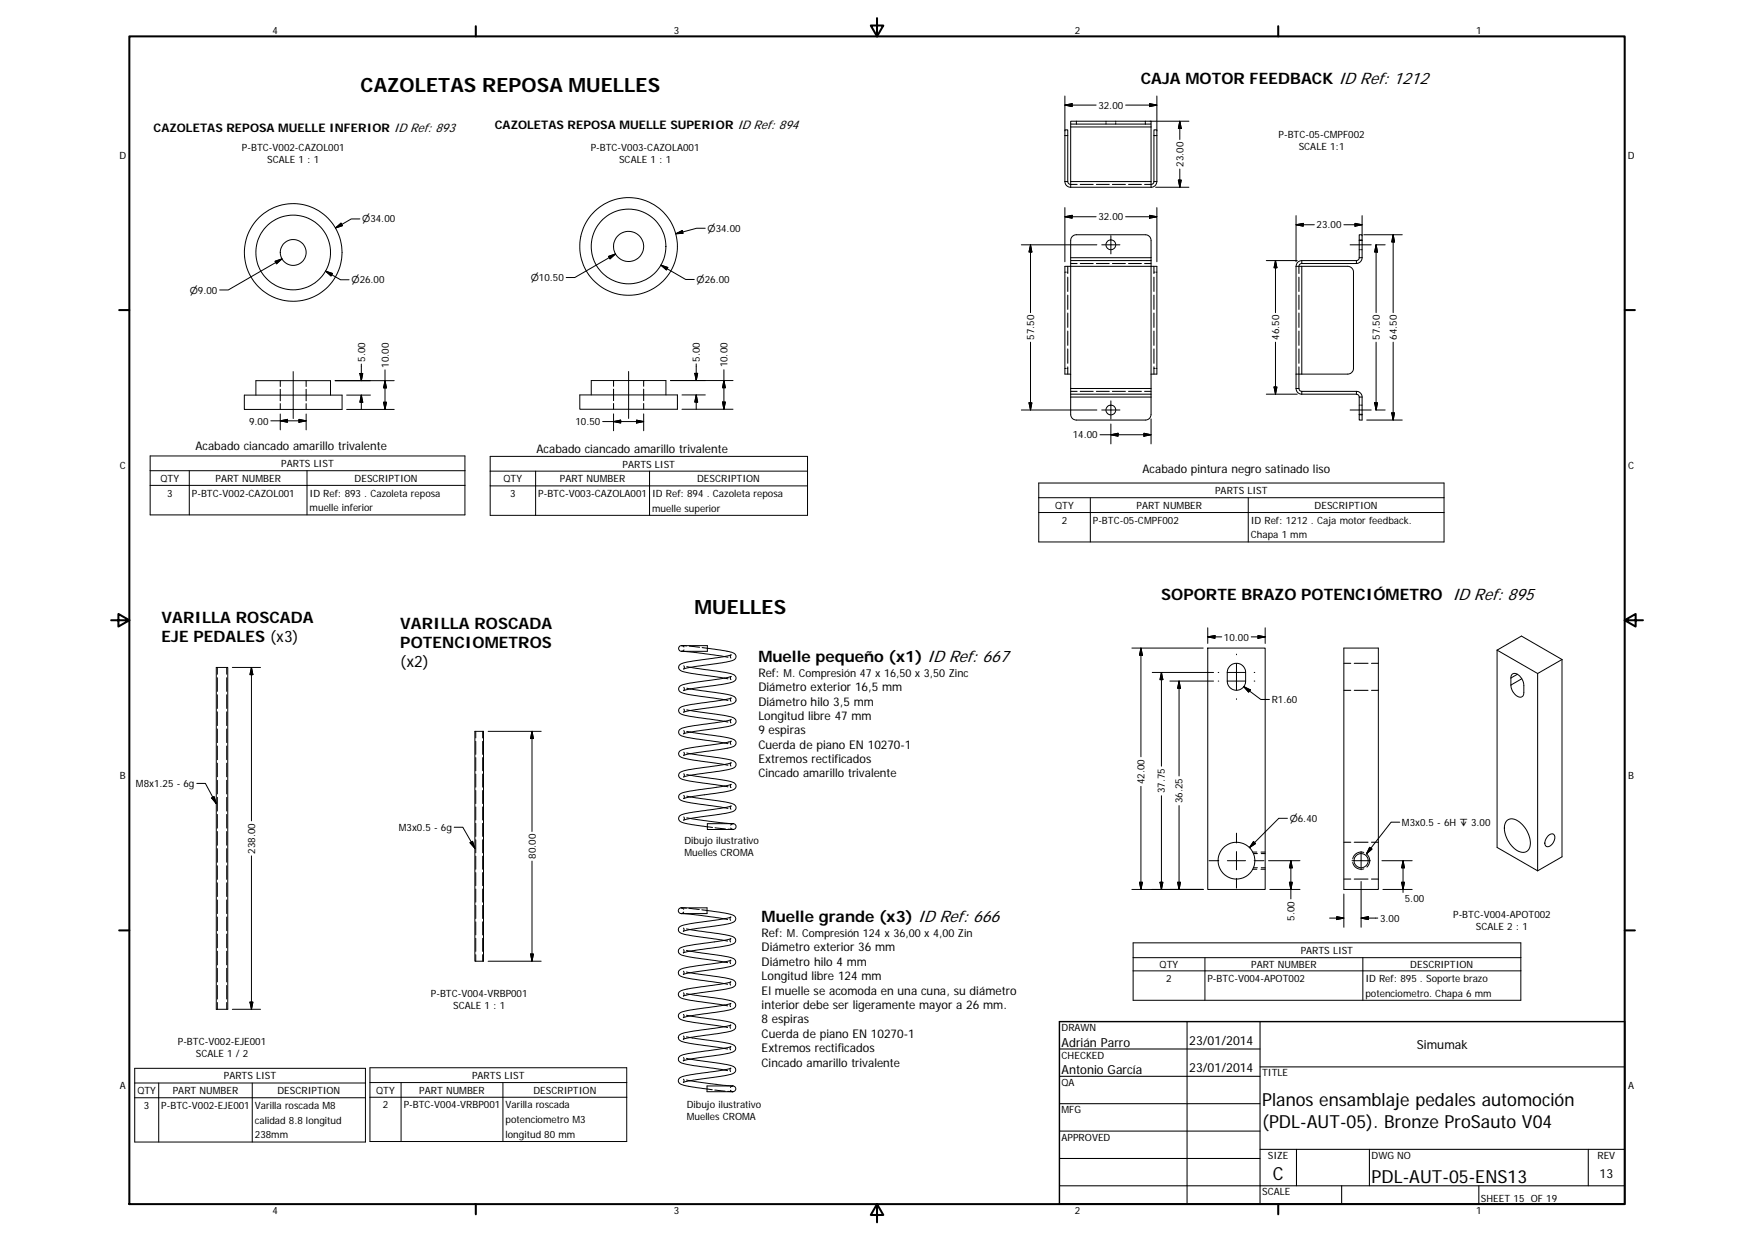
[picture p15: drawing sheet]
<svg xmlns="http://www.w3.org/2000/svg" width="594mm" height="420mm" viewBox="0 0 594 420" stroke-linecap="round" stroke-linejoin="round" font-family="sans-serif">
<defs><g id="words">
<g font-size="6.7">
<text x="122.1" y="31.1">CAZOLETAS REPOSA MUELLES</text>
<text x="235.3" y="207.8">MUELLES</text>
</g>
<g font-size="6.1">
<text x="427.5" y="374.4">Planos ensamblaje pedales automoción</text>
<text x="427.5" y="381.8">(PDL-AUT-05). Bronze ProSauto V04</text>
<text x="431.1" y="399.4">C</text>
<text x="464.5" y="400.6">PDL-AUT-05-ENS13</text>
</g>
<g font-size="5.3">
<text x="386.4" y="28.5">CAJA MOTOR FEEDBACK ID Ref: 1212</text>
<text x="393.3" y="203">SOPORTE BRAZO POTENCIÓMETRO ID Ref: 895</text>
<text x="54.7" y="210.9">VARILLA ROSCADA</text>
<text x="135.6" y="213.1">VARILLA ROSCADA</text>
<text x="54.7" y="217.3">EJE PEDALES (x3)</text>
<text x="135.6" y="219.5">POTENCIOMETROS</text>
<text x="135.6" y="225.9">(x2)</text>
<text x="256.9" y="224">Muelle pequeño (x1) ID Ref: 667</text>
<text x="258" y="312.1">Muelle grande (x3) ID Ref: 666</text>
</g>
<g font-size="4.2">
<text x="402.8" y="353.7">23/01/2014</text>
<text x="359.5" y="354.3">Adrián Parro</text>
<text x="479.9" y="355.1">Simumak</text>
<text x="359.5" y="363.6">Antonio García</text>
<text x="402.8" y="363">23/01/2014</text>
<text x="541.8" y="398.7">13</text>
</g>
<g font-size="4.1">
<text x="256.9" y="234">Diámetro exterior 16,5 mm</text>
<text x="256.9" y="238.9">Diámetro hilo 3,5 mm</text>
<text x="256.9" y="243.8">Longitud libre 47 mm</text>
<text x="256.9" y="248.6">9 espiras</text>
<text x="256.9" y="253.5">Cuerda de piano EN 10270-1</text>
<text x="256.9" y="258.4">Extremos rectificados</text>
<text x="258" y="322.1">Diámetro exterior 36 mm</text>
<text x="258" y="327">Diámetro hilo 4 mm</text>
<text x="258" y="331.9">Longitud libre 124 mm</text>
<text x="258" y="336.7">El muelle se acomoda en una cuna, su diámetro</text>
<text x="258" y="341.6">interior debe ser ligeramente mayor a 26 mm.</text>
<text x="258" y="346.5">8 espiras</text>
<text x="258" y="351.4">Cuerda de piano EN 10270-1</text>
<text x="258" y="356.3">Extremos rectificados</text>
</g>
<g font-size="4">
<text x="52" y="44.6">CAZOLETAS REPOSA MUELLE INFERIOR ID Ref: 893</text>
<text x="167.5" y="43.7">CAZOLETAS REPOSA MUELLE SUPERIOR ID Ref: 894</text>
<text x="66.2" y="152.2">Acabado ciancado amarillo trivalente</text>
<text x="181.7" y="153.3">Acabado ciancado amarillo trivalente</text>
<text x="387" y="160.1">Acabado pintura negro satinado liso</text>
<text x="256.9" y="229.2">Ref: M. Compresión 47 x 16,50 x 3,50 Zinc</text>
<text x="256.9" y="263.2">Cincado amarillo trivalente</text>
<text x="258" y="317.2">Ref: M. Compresión 124 x 36,00 x 4,00 Zin</text>
<text x="258" y="361.1">Cincado amarillo trivalente</text>
</g>
<g font-size="3.4">
<text x="92.3" y="11.3">4</text>
<text x="228.2" y="11.3">3</text>
<text x="364.1" y="11.3">2</text>
<text x="499.9" y="11.3">1</text>
<text x="372" y="36.8">32.00</text>
<text x="433.1" y="46.8">P-BTC-05-CMPF002</text>
<text x="40.4" y="53.7">D</text>
<text x="82" y="51.2">P-BTC-V002-CAZOL001</text>
<text x="200.1" y="51">P-BTC-V003-CAZOLA001</text>
<text x="439.9" y="50.9">SCALE 1:1</text>
<text x="551.4" y="53.7">D</text>
<text x="90.5" y="55.2">SCALE 1 : 1</text>
<text x="209.7" y="55.1">SCALE 1 : 1</text>
<text x="400.8" y="56.5" transform="rotate(-90 400.8 56.5)">23.00</text>
<text x="372" y="74.6">32.00</text>
<text x="445.9" y="77.3">23.00</text>
<text x="350.2" y="115.1" transform="rotate(-90 350.2 115.1)">57.50</text>
<text x="433.2" y="115.1" transform="rotate(-90 433.2 115.1)">46.50</text>
<text x="467.3" y="115.1" transform="rotate(-90 467.3 115.1)">57.50</text>
<text x="473.1" y="115.1" transform="rotate(-90 473.1 115.1)">64.50</text>
<text x="123.6" y="122.5" transform="rotate(-90 123.6 122.5)">5.00</text>
<text x="131.6" y="124.5" transform="rotate(-90 131.6 124.5)">10.00</text>
<text x="237.1" y="122.4" transform="rotate(-90 237.1 122.4)">5.00</text>
<text x="246.4" y="124.4" transform="rotate(-90 246.4 124.4)">10.00</text>
<text x="84.4" y="143.7">9.00</text>
<text x="194.9" y="144">10.50</text>
<text x="363.3" y="148.4">14.00</text>
<text x="40.6" y="158.7">C</text>
<text x="95.3" y="158.1">PARTS LIST</text>
<text x="210.9" y="158.3">PARTS LIST</text>
<text x="551.5" y="158.7">C</text>
<text x="54.3" y="163.1">QTY</text>
<text x="73" y="163.1">PART NUMBER</text>
<text x="120.1" y="163.1">DESCRIPTION</text>
<text x="170.5" y="163.3">QTY</text>
<text x="189.6" y="163.3">PART NUMBER</text>
<text x="236.1" y="163.3">DESCRIPTION</text>
<text x="411.6" y="167.3">PARTS LIST</text>
<text x="56.6" y="168.1">3</text>
<text x="65" y="168.1">P-BTC-V002-CAZOL001</text>
<text x="104.9" y="168.1">ID Ref: 893 . Cazoleta reposa</text>
<text x="104.9" y="173.2">muelle inferior</text>
<text x="172.8" y="168.3">3</text>
<text x="182.3" y="168.3">P-BTC-V003-CAZOLA001</text>
<text x="220.9" y="168.3">ID Ref: 894 . Cazoleta reposa</text>
<text x="220.9" y="173.3">muelle superior</text>
<text x="357.4" y="172.3">QTY</text>
<text x="384.9" y="172.3">PART NUMBER</text>
<text x="445.3" y="172.3">DESCRIPTION</text>
<text x="359.6" y="177.3">2</text>
<text x="370.2" y="177.3">P-BTC-05-CMPF002</text>
<text x="423.6" y="177.3">ID Ref: 1212 . Caja motor feedback.</text>
<text x="423.6" y="182.3">Chapa 1 mm</text>
<text x="414.6" y="216.9">10.00</text>
<text x="430.7" y="238">R1.60</text>
<text x="40.6" y="263.7">B</text>
<text x="551.5" y="263.7">B</text>
<text x="46.1" y="266.5">M8x1.25 - 6g</text>
<text x="387.7" y="265.5" transform="rotate(-90 387.7 265.5)">42.00</text>
<text x="394.6" y="268.6" transform="rotate(-90 394.6 268.6)">37.75</text>
<text x="400.6" y="271.9" transform="rotate(-90 400.6 271.9)">36.25</text>
<text x="135.1" y="281.3">M3x0.5 - 6g</text>
<text x="474.8" y="279.6">M3x0.5 - 6H ↧ 3.00</text>
<text x="231.9" y="285.9">Dibujo ilustrativo</text>
<text x="86.4" y="289" transform="rotate(-90 86.4 289)">238.00</text>
<text x="181.4" y="290.7" transform="rotate(-90 181.4 290.7)">80.00</text>
<text x="231.9" y="289.9">Muelles CROMA</text>
<text x="475.8" y="305.4">5.00</text>
<text x="438.4" y="311.7" transform="rotate(-90 438.4 311.7)">5.00</text>
<text x="492.2" y="310.7">P-BTC-V004-APOT002</text>
<text x="467.4" y="312.1">3.00</text>
<text x="499.9" y="314.7">SCALE 2 : 1</text>
<text x="440.5" y="323">PARTS LIST</text>
<text x="392.7" y="327.7">QTY</text>
<text x="423.7" y="327.7">PART NUMBER</text>
<text x="477.7" y="327.7">DESCRIPTION</text>
<text x="395" y="332.4">2</text>
<text x="409" y="332.4">P-BTC-V004-APOT002</text>
<text x="462.5" y="332.5">ID Ref: 895 . Soporte brazo</text>
<text x="145.9" y="337.4">P-BTC-V004-VRBP001</text>
<text x="153.5" y="341.5">SCALE 1 : 1</text>
<text x="462.5" y="337.5">potenciometro. Chapa 6 mm</text>
<text x="60.2" y="353.7">P-BTC-V002-EJE001</text>
<text x="359.5" y="349.1">DRAWN</text>
<text x="66.3" y="357.8">SCALE 1 / 2</text>
<text x="359.5" y="358.4">CHECKED</text>
<text x="75.8" y="365.4">PARTS LIST</text>
<text x="159.9" y="365.3">PARTS LIST</text>
<text x="427.5" y="364.4">TITLE</text>
<text x="40.6" y="368.7">A</text>
<text x="46.5" y="370.4">QTY</text>
<text x="58.5" y="370.4">PART NUMBER</text>
<text x="94" y="370.4">DESCRIPTION</text>
<text x="127.4" y="370.2">QTY</text>
<text x="142" y="370.2">PART NUMBER</text>
<text x="180.7" y="370.2">DESCRIPTION</text>
<text x="359.5" y="367.7">QA</text>
<text x="551.5" y="368.7">A</text>
<text x="48.8" y="375.4">3</text>
<text x="54.6" y="375.4">P-BTC-V002-EJE001</text>
<text x="86.3" y="375.4">Varilla roscada M8</text>
<text x="129.7" y="375.3">2</text>
<text x="136.7" y="375.3">P-BTC-V004-VRBP001</text>
<text x="171.2" y="375.3">Varilla roscada</text>
<text x="232.6" y="375.2">Dibujo ilustrativo</text>
<text x="359.5" y="376.9">MFG</text>
<text x="86.3" y="380.4">calidad 8.8 longitud</text>
<text x="171.2" y="380.3">potenciometro M3</text>
<text x="232.6" y="379.3">Muelles CROMA</text>
<text x="86.3" y="385.4">238mm</text>
<text x="171.2" y="385.3">longitud 80 mm</text>
<text x="359.5" y="386.2">APPROVED</text>
<text x="429.4" y="392.4">SIZE</text>
<text x="464.5" y="392.4">DWG NO</text>
<text x="541.1" y="392.3">REV</text>
<text x="427.5" y="404.7">SCALE</text>
<text x="501.6" y="406.8">SHEET 15 OF 19</text>
<text x="92.3" y="411.1">4</text>
<text x="228.2" y="411.1">3</text>
<text x="364.1" y="411.1">2</text>
<text x="499.9" y="411.1">1</text>
</g>
<g font-size="3.2">
<text x="122.7" y="75.3">⌀34.00</text>
<text x="239.6" y="78.5">⌀34.00</text>
<text x="119.1" y="95.9">⌀26.00</text>
<text x="179.8" y="95.1">⌀10.50</text>
<text x="235.9" y="95.8">⌀26.00</text>
<text x="64.3" y="99.4">⌀9.00</text>
<text x="436.8" y="278.2">⌀6.40</text>
</g>
</g></defs>
<g fill="none" stroke="#000" stroke-width=".34">
<path d="M360.7 32.5v11.8M360.7 35.6l2.4-.5v1zM360.7 35.6h10.6M381.2 35.6h10.6M389.4 35.1l2.4 .5-2.4 .5zM391.8 32.5v11.8M360.7 45.9h.9M360.7 45.9v-1.9h.9v1.9M360.7 45.9v15.6M361.6 45.9v15.6M362.6 42v1M362.6 43h27.3"/>
<path d="M362.6 43v18.5M364.6 41h-2v1h2M364.6 41v1M364.6 42h23.3M364.6 41h23.3M387.9 41v1M387.9 41h2v1h-2M389.5 41h13.2M389.9 42v1M389.9 43v18.5M390.8 45.9h1M390.8 45.9v-1.9h1v1.9"/>
<path d="M390.8 45.9v15.6M391.8 45.9v15.6M399.6 41v6.2M399.6 57.2v6.2M399.6 41l.5 2.5h-1zM113.6 77.2l1.9-1.6 .5 .8zM121.9 74.1h-2.9l-5.4 3.1M228.9 79.1l2.2-1 .2 .9zM238.9 77.3h-3l-7 1.8M360.7 70.3v18.3M360.7 73.4l2.4-.5v1zM360.7 61.5h.9"/>
<path d="M360.7 61.5a1.94 1.94 0 0 0 1.9 1.9M361.6 61.5l.4 .7 .6 .2M362.6 61.5h27.3M362.6 63.4h27.3M362.6 61.5v1.9M371.3 73.4h-10.6M376.3 79.8v6.2M381.2 73.4h10.6M389.4 72.9l2.4 .5-2.4 .5zM389.9 61.5v1.9M390.8 61.5h1M390.8 61.5l-.3 .7-.6 .2"/>
<path d="M391.4 63.4h11.3M391.8 70.3v18.3M391.8 61.5a1.94 1.94 0 0 1-1.9 1.9M399.1 61h1l-.5 2.4zM439 73v15.6M439 76.1l2.4-.5v1zM439 76.1h6.1M455.2 76.1h6.1M458.9 75.6l2.4 .5-2.4 .5zM461.3 73v6.9M461.9 79.5h13.1M471.9 79.5l.4 2.4h-.9z"/>
<path d="M471.9 79.5v26.4M93.2 88.5l2.3-.8-1.8 1.6zM95.5 87.7l-18.2 10.5h-2.9M110.3 91.8l5.1 2.9h2.8M110.3 91.8l2.3 .8-.5 .8zM206.1 86.8l2.4-.8-1.9 1.6zM208.5 86l-13.8 8h-2.9M223.9 89.8l2.3 .8-.5 .8zM223.9 89.8l8.3 4.8h3M345.9 82.9h25.6M349 82.9v23M349 82.9l.5 2.4h-1z"/>
<path d="M360.7 92.1h.3M361.4 92.1h.2M362.6 87.2v-5.8a1.9 1.9 0 0 1 2-1.9h23.3a1.94 1.94 0 0 1 2 1.9v5.8M362.6 90.2v36.5M362.6 90.2h27.3M362.6 87.2h27.3M362.6 90.2h-1.9v36.5h1.9v4.8M362.6 87.2v1M373.2 82.9h6.1M389.9 88.2v2M389.9 88.2h-27.3v2M389.9 87.2v1"/>
<path d="M389.9 90.2v41.3M389.9 90.2h1.9v36.5h-1.9M390.8 92.1h.4M391.5 92.1h.3M428.9 88.2h10.5M432 88.2v17.7M432 88.2l.5 2.5h-1zM439 90.2h1.9M439 90.2v41.3M440.9 89.2l-.6 .2-.4 .8M440.9 88.2a1.93 1.93 0 0 0-1.9 2M440.9 88.2v1"/>
<path d="M440.9 90.2v36.5M440.9 89.2h18.5M440.9 88.2h18.5M440.9 90.2h15.6a1.97 1.97 0 0 1 1.9 1.9v32.6a1.97 1.97 0 0 1-1.9 2h-15.6M457.3 82.9h7.1M459.4 88.2v1M460.4 87.2l-.2 .7-.8 .3M460.4 81.4h.9M460.4 81.4v5.8M460.4 81.4v-1.9h.9v1.9M460.4 87.2h.9M461.3 81.4v5.8"/>
<path d="M461.3 87.2a2.01 2.01 0 0 1-1.9 2M466 82.9h3.2M466.1 82.9v23M466.1 82.9l.5 2.4h-1zM349 115.8v23M432 115.8v17.7M466.1 115.8v23M471.9 115.8v26.4M82.8 133.8h33.1v4.8h-33.1zM86.7 133.8v-4.9h25.2v4.9M99.3 125.8v15.9M113.5 128.9h20"/>
<path d="M117.4 138.6h16.1M117.4 133.8h8.1M121.9 126.4h1l-.5 2.5zM122.4 123.3v5.6M122.4 133.8v4.8M122.4 133.8l.5 2.4h-1zM129.9 136.2h1l-.5 2.4zM130.4 125.2v13.4M130.4 128.9l.5 2.4h-1zM196.4 133.7h33v4.9h-33zM200.3 133.7v-4.9h25.2v4.9M212.9 125.8v15.9"/>
<path d="M227.1 128.8h21.2M231 138.6h17.3M231 133.7h7.9M235.3 126.4h1l-.5 2.4zM235.8 123.2v5.6M235.8 133.7v4.9M235.8 133.7l.5 2.4h-1zM244.7 136.1h1l-.5 2.5zM245.2 125.2v13.4M245.2 128.8l.5 2.5h-1zM345.9 138.8h25.6M348.5 136.4h1l-.5 2.4z"/>
<path d="M360.7 124.7h.3M361.4 124.7h.2M362.6 134.4v5.9a1.93 1.93 0 0 0 2 1.9h23.3a1.9 1.9 0 0 0 2-1.9v-5.9M362.6 133.5v.9M362.6 134.4h27.3M362.6 133.5h27.3M362.6 131.5h27.3M362.6 131.5v2M373.2 138.8h6.1M376.3 135.7v6.2M389.9 133.5v.9M389.9 131.5v2"/>
<path d="M390.8 124.7h.4M391.5 124.7h.3M428.9 133.5h10.5M431.5 131h1l-.5 2.5zM439 126.7h1.9M439 131.5a1.9 1.9 0 0 0 1.9 2M439 131.5h.9M439.9 131.5l.4 .8 .6 .2M439.9 126.7v4.8M440.9 133.5h18.5M440.9 132.5v1M440.9 132.5h18.5"/>
<path d="M457.3 138.8h7.1M459.4 132.5a1.93 1.93 0 0 1 1.9 1.9M459.4 133.5l.8 .3 .2 .6M459.4 132.5v1M460.4 134.4v5.9M460.4 134.4h.9M461.3 134.4v5.9M465.6 136.4h1l-.5 2.4zM466 138.8h3.2M471.4 139.8h.9l-.4 2.4zM50.9 154.4h106.6v19.9h-106.6zM50.9 159.4h106.6"/>
<path d="M64.1 159.4v14.9M91.7 142.5h12M94.9 142.5l2.5-.5v1zM94.9 140.2v5.3M101.3 142l2.4 .5-2.4 .5zM103.7 140.2v5.3M104 159.4v14.9M166 154.5h107.5v20h-107.5zM166 159.5h107.5M181.4 159.5v15M204.1 142.7h13.9M207.8 142.7l2.4-.5v1z"/>
<path d="M207.8 140.1v5.7M215.6 142.2l2.4 .5-2.4 .5zM218 140.1v5.7M220 159.5v15M372.6 147.2h17.3M376.3 143.6v6.7M376.3 147.2l2.4-.5v1zM387.4 146.7l2.5 .5-2.5 .5zM389.9 141.8v8.5M460.4 140.3v1.9h.9v-1.9M460.4 140.3h.9M462.9 142.2h12.1"/>
<path d="M50.9 164.3h106.6M166 164.5h107.5M351.8 163.5h137.3v20h-137.3zM351.8 168.5h137.3M351.8 173.5h137.3M369.3 168.5v15M422.8 168.5v15M230.2 218.8l.6-.2h8.8v1.9h-8.7a.98 .98 0 0 1-1-.6 .98 .98 0 0 1 .3-1.1zM239.6 219.5l3 .4a15.6 15.6 0 0 1 6.3 1.5 1.4 1.4 0 0 1 .2 1.6 1.4 1.4 0 0 1-1.4 .8l-12.3 1.9-3.8 .8M383.4 219.4h24.1M386.4 219.4l.5 2.4h-1zM386.4 219.4v36.8"/>
<path d="M409.1 215.6l2.4-.4v.9zM409.1 215.6h4.7M409.1 219.4h19.4v81.7h-19.4zM409.1 212.6v5.2M423.8 215.6h4.7M426.1 215.2l2.4 .4-2.4 .5zM428.5 212.6v5.2M455.2 219.4h11.6v81.7h-11.6zM73.3 226h3.8v115.7h-3.8zM73.6 226v2.3M73.6 229.4v4.7M73.6 235.2v4.7"/>
<path d="M76.8 226v2.3M76.8 229.4v4.7M76.8 235.2v4.7M78.7 226h9.5M85.2 226l.5 2.4h-1zM85.2 226v51.9M230.8 220.5l5.2 .5 9.4 1.3M233.8 233.3l6.5 .9a22.9 22.9 0 0 1 8.6 1.8 1.42 1.42 0 0 1 .2 1.7 1.42 1.42 0 0 1-1.5 .7l-12.1 1.9-3.9 .8M233.8 226l6.5 .9a24.2 24.2 0 0 1 8.6 1.8 1.42 1.42 0 0 1 .2 1.6 1.42 1.42 0 0 1-1.5 .8l-14.1 2.2-1.9 .5M247.6 236.3l-2 .6-6.4 .9a26.2 26.2 0 0 0-9 1.9 1.38 1.38 0 0 0-.2 1.5 1.38 1.38 0 0 0 1.3 .8l14.1 2.2M247.6 229l-3.9 .9-4.5 .6a26.2 26.2 0 0 0-9 1.9 1.37 1.37 0 0 0-.2 1.5 1.37 1.37 0 0 0 1.3 .8l14.1 2.2M247.6 221.7l-2.8 .7-6.3 .9a24.1 24.1 0 0 0-8.3 1.8 1.37 1.37 0 0 0-.2 1.5 1.37 1.37 0 0 0 1.3 .8l14.1 2.2"/>
<path d="M390.3 227.7h20.7M393.4 227.7v31.7M393.4 227.7l.5 2.4h-1zM396.2 230.6h14.8M399.3 230.6v32.1M399.3 230.6l.5 2.4h-.9zM412.6 230.6h.2M412.6 227.7h.2M415.7 227.7a3.1 3.1 0 0 1 3.1-3.1 3.1 3.1 0 0 1 3.1 3.1M415.7 227.7v2.9M415.7 230.6a3.1 3.1 0 0 0 3.1 3.1 3.1 3.1 0 0 0 3.1-3.1M415.7 230.6h6.2"/>
<path d="M415.7 227.7h6.2M418.8 221.5v.2M418.8 224.6v9.1M418.8 236.6v.2M421.3 232.5l5.7 4.3h3M421.3 232.5l2.2 1.1-.6 .7zM421.9 227.7v2.9M424.8 230.6h.2M424.8 227.7h.2M507.1 220.1l13.7 7.9M507.1 220.1v66.8l13.7 7.9M507.1 220.1l8.2-4.8 13.8 8"/>
<path d="M511.7 229.6a1.43 1.43 0 0 1 1-1.6 1.43 1.43 0 0 1 1.7 .6 4.8 4.8 0 0 1 1.7 3.5v2.4a1.43 1.43 0 0 1-.9 1.5 1.43 1.43 0 0 1-1.7-.6 4.7 4.7 0 0 1-1.8-3.5M511.7 229.6v2.3M513.9 228.3l-2.2 1.3M515.4 229.8l-3.7 2.1M520.8 228v66.8M529.1 223.3l-8.3 4.7M529.1 223.3v66.8l-8.3 4.7M73.6 241v4.7M73.6 246.8v4.6M73.6 252.6v4.6M73.6 258.4v4.6M76.8 241v4.7"/>
<path d="M76.8 246.8v4.6M76.8 252.6v4.6M76.8 258.4v4.6M160.8 247.6h3v77.8h-3zM161.1 247.6v2.3M161.1 251v4.4M161.1 256.5v4.5M163.5 247.6v2.3M163.5 251v4.4M163.5 256.5v4.5M165.3 247.6h18M180.2 247.6v33.9"/>
<path d="M180.2 247.6l.5 2.4h-1zM233.8 240.6l6.5 .9a23.3 23.3 0 0 1 8.6 1.9 1.41 1.41 0 0 1 .2 1.6 1.41 1.41 0 0 1-1.5 .7l-13.8 2.2-2.2 .6M233.8 247.9l6.5 .9a24.2 24.2 0 0 1 8.6 1.9 1.42 1.42 0 0 1 .2 1.6 1.42 1.42 0 0 1-1.5 .7l-13.5 2.1-2.5 .7M233.8 255.2l6.5 .9a24.7 24.7 0 0 1 8.6 1.9 1.41 1.41 0 0 1 .2 1.6 1.41 1.41 0 0 1-1.5 .7l-4.1 .8-8.9 1.2-3 .8M247.6 258.3l-2.2 .5-6.9 1a24.1 24.1 0 0 0-8.3 1.8 1.39 1.39 0 0 0-.2 1.5 1.39 1.39 0 0 0 1.3 .8l14.1 2.2M247.6 243.6l-3 .8-5.4 .7a26.5 26.5 0 0 0-9 1.9 1.37 1.37 0 0 0-.2 1.5 1.37 1.37 0 0 0 1.3 .8l4.7 .9 9.4 1.3M247.6 250.9l-2.8 .7-5.6 .8a27.7 27.7 0 0 0-9 1.9 1.37 1.37 0 0 0-.2 1.5 1.37 1.37 0 0 0 1.3 .8l3.4 .7 10.7 1.5M66.6 265.2h3l3.7 6.9M71.7 270.2l.8-.5 .8 2.4zM73.6 264.2v4.6M73.6 270v4.6M73.6 275.7v4.7"/>
<path d="M76.8 264.2v4.6M76.8 270v4.6M76.8 275.7v4.7M161.1 262.1v4.4M161.1 267.6v4.5M161.1 273.2v4.4M161.1 278.7v4.5M163.5 262.1v4.4M163.5 267.6v4.5M163.5 273.2v4.4M163.5 278.7v4.5M233.8 269.8l6.5 .9a23.3 23.3 0 0 1 8.6 1.9 1.41 1.41 0 0 1 .2 1.6 1.41 1.41 0 0 1-1.5 .7l-13.8 2.2-2.2 .6"/>
<path d="M233.8 277.1l9.4 1.3 5.1 .5M233.8 262.5l6.5 .9a24.2 24.2 0 0 1 8.6 1.9 1.42 1.42 0 0 1 .2 1.6 1.42 1.42 0 0 1-1.5 .7l-14.1 2.2-1.9 .6M239.6 278.9h8.1a1.11 1.11 0 0 1 1.6 1 1.11 1.11 0 0 1-1.6 .9h-8.1zM247.6 265.6l-2 .5-6.4 .9a26.2 26.2 0 0 0-9 1.9 1.38 1.38 0 0 0-.2 1.5 1.38 1.38 0 0 0 1.3 .8l14.1 2.3M247.6 272.9l-3.3 .7-7.7 1.1a12.6 12.6 0 0 0-6.5 1.7 1.42 1.42 0 0 0 0 1.5 1.42 1.42 0 0 0 1.4 .7l8.1 1.3M386.4 266.2v34.9M393.4 269.4v31.7M399.3 272.7v28.4M436 277.1h-2.9l-9.9 9.9M474.1 278.4h-2.9l-8.4 10.7M510.5 277.7a3.6 3.6 0 0 1 4.6 1 8.4 8.4 0 0 1 2.8 8.7 3.1 3.1 0 0 1-4.9-.1 8.7 8.7 0 0 1-3.1-8.6zM73.6 281.5v4.7"/>
<path d="M73.6 287.3v4.6M73.6 293.1v4.6M73.6 298.9v4.6M76.8 281.5v4.7M76.8 287.3v4.6M76.8 293.1v4.6M76.8 298.9v4.6M85.2 289.8v51.9M153.8 280.1h3l4 7.1M159.2 285.3l.9-.5 .7 2.4zM161.1 284.3v4.5M161.1 289.9v4.4"/>
<path d="M161.1 295.4v4.5M163.5 284.3v4.5M163.5 289.9v4.4M163.5 295.4v4.5M180.2 291.5v33.9M385.9 298.7h1l-.5 2.4zM392.9 298.7h1l-.5 2.4zM398.9 298.7h.9l-.5 2.4zM409.5 291.4h3.3M415.7 291.4h6.2M418.8 282.1v3.3M418.8 288.3v6.2"/>
<path d="M418.8 297.4v3.3M424.3 294.3h1.4M424.3 288.5h1.4M424.6 284.9l.7 .7-2.1 1.4zM424.8 291.4h3.3M427.1 294.3h1.4M427.1 288.5h1.4M429.7 291.4h10.6M436.7 298.7h1l-.5 2.4zM437.2 291.4l.5 2.4h-1zM437.2 291.4v12.9M457.9 291.4h6.2"/>
<path d="M458.2 292a2.92 2.92 0 0 0 3.7 2.2M461 288.3v6.2M461 298.4v15.5M461.9 288.6a2.92 2.92 0 0 0-3.7 2.2M463 289.2a2.95 2.95 0 0 1 0 4.4M463.9 286.9l.8 .6-1.9 1.6zM468.1 291.4h10.2M474.7 298.7h1l-.5 2.4zM475.2 291.4v10.8M475.2 291.4l.5 2.4h-1zM524.4 282.9a1.24 1.24 0 0 1 1.7-.5 1.24 1.24 0 0 1 .4 1.8 2.7 2.7 0 0 1-2.8 2.4 2.56 2.56 0 0 1 .7-3.7zM73.6 304.7v4.6"/>
<path d="M73.6 310.5v4.6M73.6 316.3v4.6M76.8 304.7v4.6M76.8 310.5v4.6M76.8 316.3v4.6M161.1 301v4.4M161.1 306.5v4.5M161.1 312.1v4.4M161.1 317.7v4.4M163.5 301v4.4M163.5 306.5v4.5M163.5 312.1v4.4"/>
<path d="M163.5 317.7v4.4M229.9 307.8l.8-.4h8.8v1.9h-8.7a.99 .99 0 0 1-.9-.5 .99 .99 0 0 1 0-1zM230.7 309.3l5.7 .5 8.9 1.3M233.7 314.7l6.5 1a25.1 25.1 0 0 1 8.6 1.8 1.4 1.4 0 0 1 .2 1.6 1.4 1.4 0 0 1-1.4 .7l-4.2 .9-8.9 1.2-3 .7M239.5 308.3l3 .4a13.2 13.2 0 0 1 6.5 1.6 1.45 1.45 0 0 1-.1 1.6 1.45 1.45 0 0 1-1.3 .6l-14.2 2.3-1.9 .5M247.5 310.5l-2.8 .7-5.6 .8a27.1 27.1 0 0 0-8.9 1.8 1.36 1.36 0 0 0-.3 1.6 1.36 1.36 0 0 0 1.3 .7l3.4 .8 10.7 1.5M247.5 317.8l-2.2 .6-6.9 1a27.3 27.3 0 0 0-8.2 1.7 1.37 1.37 0 0 0-.3 1.6 1.37 1.37 0 0 0 1.3 .8l14.1 2.2M383.4 301.1h24.1M383.8 319.2h131.3v19.5h-131.3zM430.1 301.1h10.2M450.3 310.8h4.9M452.7 310.3l2.5 .5-2.5 .5z"/>
<path d="M455.2 302.7v11.2M461 310.8l2.4-.5v1zM461 310.8h5.7M468.4 301.1h9.9M73.6 322v4.7M73.6 327.8v4.6M73.6 333.6v4.6M73.6 339.4v2.3M76.8 322v4.7M76.8 327.8v4.6M76.8 333.6v4.6M76.8 339.4v2.3"/>
<path d="M84.7 339.3h1l-.5 2.4zM161.1 323.2v2.2M163.5 323.2v2.2M165.3 325.4h18M179.7 323h1l-.5 2.4zM233.7 336.6l6.5 1a24.6 24.6 0 0 1 8.6 1.8 1.42 1.42 0 0 1 .2 1.6 1.42 1.42 0 0 1-1.4 .8l-14.2 2.2-1.9 .6M233.7 322l7.3 1.1a22.6 22.6 0 0 1 7.8 1.7 1.42 1.42 0 0 1 .2 1.6 1.42 1.42 0 0 1-1.4 .8l-12.8 1.9-3.3 .8M233.7 329.4l6.5 .9a23.7 23.7 0 0 1 8.6 1.8 1.4 1.4 0 0 1 .2 1.6 1.4 1.4 0 0 1-1.4 .8l-13.1 2-3 .7M247.5 332.4l-3.6 .8-4.8 .7a26.2 26.2 0 0 0-8.9 1.9 1.36 1.36 0 0 0-.3 1.5 1.36 1.36 0 0 0 1.3 .8l2.8 .6 11.3 1.6M247.5 339.7l-2.5 .7-5.9 .8a26.2 26.2 0 0 0-8.9 1.9 1.35 1.35 0 0 0-.3 1.5 1.35 1.35 0 0 0 1.3 .8l4.1 .8 10 1.4M247.5 325.1l-2.5 .7-5.9 .8a26.2 26.2 0 0 0-8.9 1.9 1.36 1.36 0 0 0-.3 1.5 1.36 1.36 0 0 0 1.3 .8l3.4 .7 10.7 1.5M383.8 324.2h131.3"/>
<path d="M383.8 328.7h131.3M408.1 324.2v14.5M461.6 324.2v14.5M78.7 341.7h9.5M233.7 358.6l7.3 1a21.8 21.8 0 0 1 7.8 1.8 1.42 1.42 0 0 1 .2 1.6 1.42 1.42 0 0 1-1.4 .7l-12.8 2-3.3 .8M233.7 344l6.5 .9a23.2 23.2 0 0 1 8.6 1.9 1.31 1.31 0 0 1 .3 1.4 1.31 1.31 0 0 1-1.2 .8l-4.5 .9-9.5 1.3-2.4 .7M233.7 351.3l6.5 .9a26.1 26.1 0 0 1 8.6 1.8 1.42 1.42 0 0 1 .2 1.7 1.42 1.42 0 0 1-1.4 .7l-13.4 2.1-2.7 .7M247.5 347l-2.8 .7-5.6 .8a27.1 27.1 0 0 0-8.9 1.9 1.36 1.36 0 0 0-.3 1.5 1.36 1.36 0 0 0 1.3 .8l14.1 2.2M247.5 354.4l-2.5 .6-6.6 .9a24.1 24.1 0 0 0-8.2 1.8 1.36 1.36 0 0 0-.3 1.5 1.36 1.36 0 0 0 1.3 .8l4.1 .8 10 1.4M45.6 366.7h78.2M45.6 371.7h78.2M45.6 361.7h78.2v25h-78.2z"/>
<path d="M53.8 366.7v20M85.4 366.7v20M125.3 366.5h87M125.3 371.5h87M125.3 361.5h87v25h-87zM135.8 366.5v20M170.3 366.5v20M233.7 365.9l14.5 1.8M239.5 367.7h7.8a1.2 1.2 0 0 1 1.4 .2 1.2 1.2 0 0 1 .2 1.5l-.7 .2h-8.7zM247.5 361.7l-2.8 .7-8.2 1.1a13.9 13.9 0 0 0-6.5 1.6 1.4 1.4 0 0 0 0 1.6 1.4 1.4 0 0 0 1.3 .6l8.2 1.4"/>
<circle cx="99.3" cy="85.5" r="12.6"/>
<circle cx="99.3" cy="85.5" r="4.4"/>
<circle cx="99.3" cy="85.5" r="16.5"/>
<circle cx="212.9" cy="83.4" r="16.5"/>
<circle cx="212.9" cy="83.4" r="5.1"/>
<circle cx="212.9" cy="83.4" r="12.6"/>
<circle cx="376.3" cy="82.9" r="1.65"/>
<circle cx="376.3" cy="138.8" r="1.65"/>
<circle cx="418.8" cy="291.4" r="6.2"/>
<circle cx="461" cy="291.4" r="2.39"/>
</g>
<g fill="none" stroke="#000" stroke-width=".36">
<path d="M374.6 41v.4M374.6 41.7v.3M377.9 41v.4M377.9 41.7v.3M362.6 62.4h2.2M365.9 62.4h4.4M371.3 62.4h4.4M376.8 62.4h4.4M382.2 62.4h4.4M387.7 62.4h2.2M361.6 90.2v2.4M361.6 93.8v4.9"/>
<path d="M361.6 99.9v4.9M362.6 89.2h2.2M365.9 89.2h4.4M371.3 89.2h4.4M376.8 89.2h4.4M382.2 89.2h4.4M387.7 89.2h2.2M390.8 90.2v2.4M390.8 93.8v4.9M390.8 99.9v4.9M439.9 90.2v2.4M439.9 93.8v4.9"/>
<path d="M439.9 99.9v4.9M460.4 84.5h.3M460.4 81.2h.3M461 84.5h.3M461 81.2h.3M361.6 106v4.8M361.6 112.1v4.8M361.6 118.1v4.9M390.8 106v4.8M390.8 112.1v4.8M390.8 118.1v4.9M439.9 106v4.8"/>
<path d="M439.9 112.1v4.8M439.9 118.1v4.9M94.9 128.9v2M94.9 131.8v3.9M94.9 136.7v1.9M103.7 128.9v2M103.7 131.8v3.9M103.7 136.7v1.9M207.8 128.8v2M207.8 131.8v3.8M207.8 136.6v2M218 128.8v2"/>
<path d="M218 131.8v3.8M218 136.6v2M361.6 124.2v2.5M362.6 132.5h2.2M365.9 132.5h4.4M371.3 132.5h4.4M376.8 132.5h4.4M382.2 132.5h4.4M387.7 132.5h2.2M390.8 124.2v2.5M439.9 124.2v2.5M460.4 137.2h.3"/>
<path d="M461 137.2h.3M460.4 140.5h.3M461 140.5h.3M232.6 218.7l-1.8-.1 .8 .5M233.5 218.8l3.5 .3M237.8 219.2l1.8 .3M231.6 232.7l.2 .6-.2 .5M231.6 225.4l.2 .6-.2 .5M231.6 220l-.8 .5M232.6 233l1.2 .3M232.6 225.7l1.2 .3M245.4 236.9l1.2 .3"/>
<path d="M245.4 229.6l1.2 .2M245.4 222.3l1.2 .2M247.6 236.3l-.2 .5 .2 .6M247.6 229l-.2 .5 .2 .6M247.6 221.7l-.2 .5 .2 .6M455.2 224.6h2.3M455.2 233.7h2.3M458.7 224.6h4.7M458.7 233.7h4.7M464.5 224.6h2.3M464.5 233.7h2.3M231.6 254.7l.2 .5-.2 .6"/>
<path d="M231.6 247.4l.2 .5-.2 .6M231.6 240.1l.2 .5-.2 .5M232.6 254.9l1.2 .3M232.6 247.6l1.2 .3M232.6 240.3l1.2 .3M245.4 258.8l1.2 .3M245.4 251.5l1.2 .3M245.4 244.2l1.2 .3M247.6 258.3l-.2 .5 .2 .6M247.6 250.9l-.2 .5 .2 .6M247.6 243.6l-.2 .5 .2 .7M231.6 276.6l.2 .6-.2 .5"/>
<path d="M231.6 269.3l.2 .6-.2 .5M231.6 262l.2 .6-.2 .5M232.6 276.9l1.2 .2M232.6 269.6l1.2 .2M232.6 262.2l1.2 .3M239.6 279.9l1.7 .2M245.4 266.1l1.2 .3M245.4 273.5l1.2 .2M247.6 272.9l-.2 .5 .2 .6M247.6 265.6l-.2 .5 .2 .6M248.3 278.9l-.8 .5M242.2 280.2l3.5 .4"/>
<path d="M247.5 280.3l.8 .5-1.7-.1M424.5 289h1.4M424.5 293.8h1.4M427.2 289h1.3M427.2 293.8h1.3M455.2 285.2h2.3M455.2 297.6h2.3M458.7 285.2h4.7M458.7 297.6h4.7M464.5 285.2h2.3M464.5 297.6h2.3M231.5 314.2l.2 .6-.2 .5"/>
<path d="M231.6 308.8l-.9 .5M232.5 307.5l-1.8-.1 .9 .4M232.5 314.5l1.2 .2M233.4 307.5l3.4 .4M237.7 308l1.8 .3M245.3 318.4l1.1 .2M245.3 311.1l1.1 .2M247.5 317.8l-.2 .5 .2 .6M247.5 310.5l-.2 .5 .2 .6M231.5 336.1l.2 .6-.2 .5M231.5 328.8l.2 .6-.2 .5M231.5 321.5l.2 .6-.2 .5"/>
<path d="M232.5 336.4l1.2 .2M232.5 329.1l1.2 .3M232.5 321.8l1.2 .2M245.3 333l1.1 .2M245.3 325.7l1.1 .2M247.5 339.7l-.2 .5 .2 .6M247.5 332.4l-.2 .5 .2 .6M247.5 325.1l-.2 .5 .2 .6M231.5 358.1l.2 .6-.2 .5M231.5 350.8l.2 .5-.2 .6M231.5 343.5l.2 .5-.2 .6M232.5 358.3l1.2 .3"/>
<path d="M232.5 351l1.2 .3M232.5 343.7l1.2 .3M245.3 354.9l1.1 .3M245.3 347.6l1.1 .3M245.3 340.3l1.1 .3M247.5 347l-.2 .5 .2 .6M247.5 354.4l-.2 .5 .2 .5M358.8 355.2h68M402.1 345.9v61.8M426.8 345.9v61.8M231.5 365.4l.2 .6-.2 .5M232.5 365.7l1.2 .2"/>
<path d="M239.5 368.7l1.7 .2M242.1 369.1l3.5 .3M245.3 362.2l1.1 .3M247.4 369.1l.8 .5-1.7-.1M247.5 361.7l-.2 .5 .2 .6M248.2 367.7l-.8 .5M358.8 364.4h68M358.8 373.7h68M426.8 361.2h123.5M358.8 382.9h68M358.8 392.2h68M426.8 389.1h123.5"/>
<path d="M439.1 389.1v12.4M463.8 389.1v12.4M537.9 389.1v12.4M358.8 401.5h191.5M454.4 401.5v6.2M500.9 401.5v6.2"/>
</g>
<g fill="none" stroke="#000" stroke-width=".69">
<path d="M43.8 12.3h506.5v395.4h-506.5zM161.2 8.9v3.4M297 6.1v6.2l-2.1-3.7h4.3l-2.2 3.7M432.9 8.9v3.4M40.4 105h3.4M550.3 105h3.4M37.6 210h6.2l-3.7-2.1v4.2l3.7-2.1M550.3 210l3.7 2.1v-4.2l-3.7 2.1h6.2M40.4 315h3.4M550.3 315h3.4M161.2 407.7v3.4M297 407.7l2.2 3.7h-4.3l2.1-3.7v6.1"/>
<path d="M432.9 407.7v3.4"/>
</g>
<path d="M358.8 345.9h191.5v61.8h-191.5z" fill="none" stroke="#000" stroke-width=".48"/>
<g fill="#000" stroke="#000" stroke-width=".34">
<path d="M360.7 35.6l2.4-.5v1zM389.4 35.1l2.4 .5-2.4 .5zM399.6 41l.5 2.5h-1zM113.6 77.2l1.9-1.6 .5 .8zM228.9 79.1l2.2-1 .2 .9zM360.7 73.4l2.4-.5v1zM389.4 72.9l2.4 .5-2.4 .5zM399.1 61h1l-.5 2.4zM439 76.1l2.4-.5v1zM458.9 75.6l2.4 .5-2.4 .5zM93.2 88.5l2.3-.8-1.8 1.6zM110.3 91.8l2.3 .8-.5 .8z"/>
<path d="M206.1 86.8l2.4-.8-1.9 1.6zM223.9 89.8l2.3 .8-.5 .8zM349 82.9l.5 2.4h-1zM432 88.2l.5 2.5h-1zM466.1 82.9l.5 2.4h-1zM471.9 79.5l.4 2.4h-.9zM121.9 126.4h1l-.5 2.5zM122.4 133.8l.5 2.4h-1zM129.9 136.2h1l-.5 2.4zM130.4 128.9l.5 2.4h-1zM235.3 126.4h1l-.5 2.4zM235.8 133.7l.5 2.4h-1z"/>
<path d="M244.7 136.1h1l-.5 2.5zM245.2 128.8l.5 2.5h-1zM348.5 136.4h1l-.5 2.4zM431.5 131h1l-.5 2.5zM465.6 136.4h1l-.5 2.4zM471.4 139.8h.9l-.4 2.4zM94.9 142.5l2.5-.5v1zM101.3 142l2.4 .5-2.4 .5zM207.8 142.7l2.4-.5v1zM215.6 142.2l2.4 .5-2.4 .5zM376.3 147.2l2.4-.5v1zM387.4 146.7l2.5 .5-2.5 .5z"/>
<path d="M409.1 215.6l2.4-.4v.9zM426.1 215.2l2.4 .4-2.4 .5zM85.2 226l.5 2.4h-1zM386.4 219.4l.5 2.4h-1zM393.4 227.7l.5 2.4h-1zM399.3 230.6l.5 2.4h-.9zM421.3 232.5l2.2 1.1-.6 .7zM180.2 247.6l.5 2.4h-1zM71.7 270.2l.8-.5 .8 2.4zM159.2 285.3l.9-.5 .7 2.4zM385.9 298.7h1l-.5 2.4zM392.9 298.7h1l-.5 2.4z"/>
<path d="M398.9 298.7h.9l-.5 2.4zM424.6 284.9l.7 .7-2.1 1.4zM436.7 298.7h1l-.5 2.4zM437.2 291.4l.5 2.4h-1zM463.9 286.9l.8 .6-1.9 1.6zM474.7 298.7h1l-.5 2.4zM475.2 291.4l.5 2.4h-1zM452.7 310.3l2.5 .5-2.5 .5zM461 310.8l2.4-.5v1zM84.7 339.3h1l-.5 2.4zM179.7 323h1l-.5 2.4z"/>
</g>
<use href="#words"/>
</svg>
